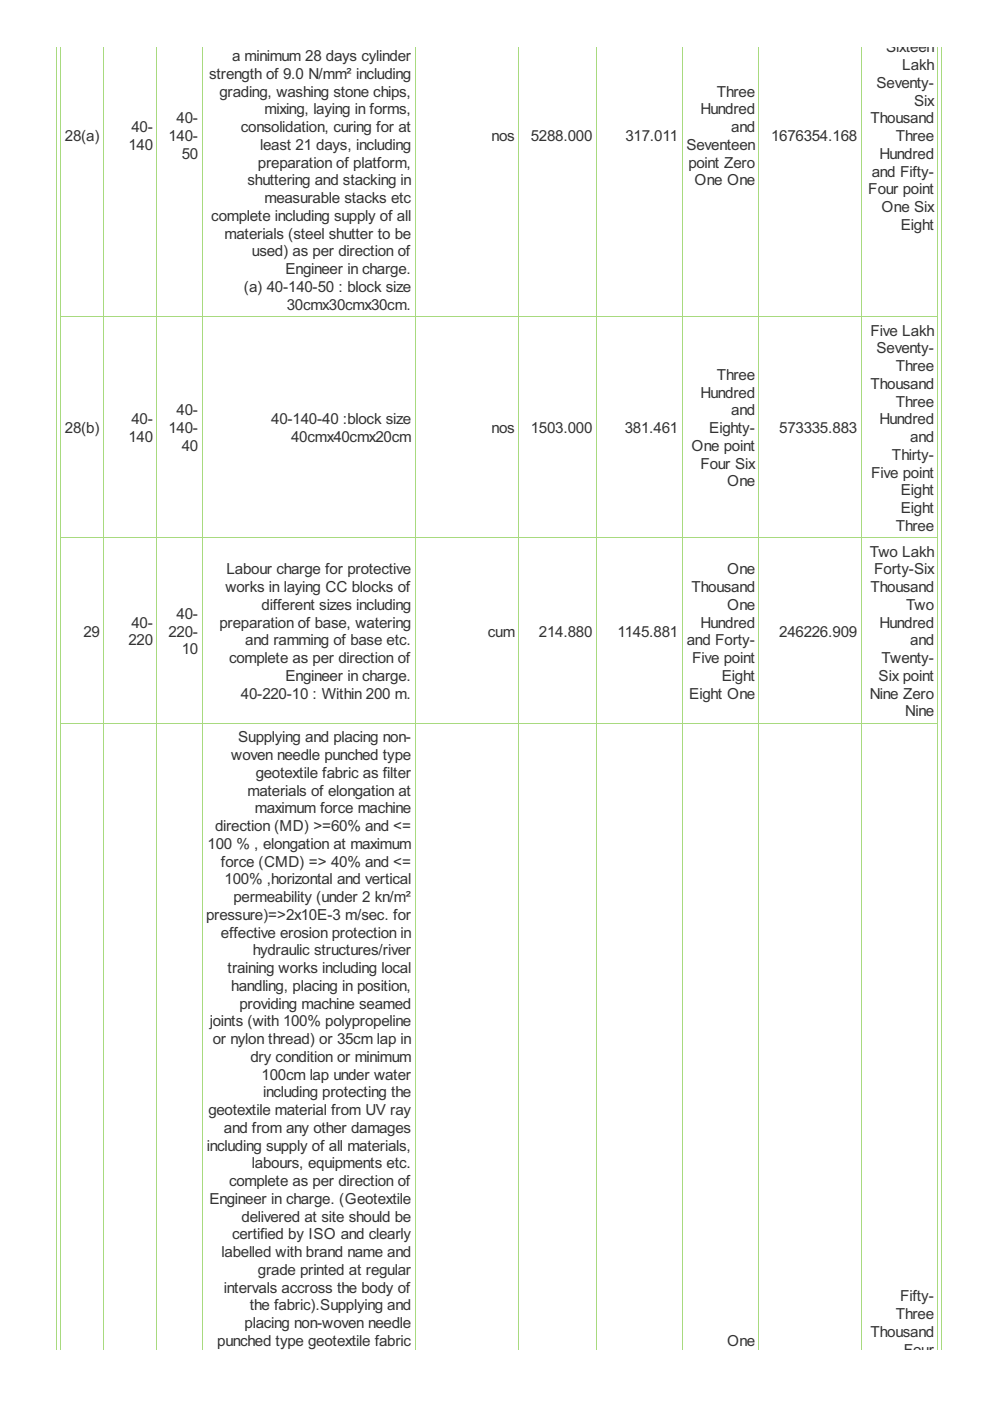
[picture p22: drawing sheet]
<svg xmlns="http://www.w3.org/2000/svg" width="210mm" height="297mm" viewBox="0 0 210 297" stroke-linecap="round" stroke-linejoin="round" font-family="sans-serif">
<defs><g id="words">
<g font-size="3.6" fill="#333">
<text x="187.9" y="11.1">Sixteen</text>
<text x="44.3" y="16.7">strength of 9.0 N/mm² including</text>
<text x="49.2" y="13">a minimum 28 days cylinder</text>
<text x="191.3" y="14.9">Lakh</text>
<text x="46.5" y="20.5">grading, washing stone chips,</text>
<text x="152" y="20.5">Three</text>
<text x="185.8" y="18.6">Seventy-</text>
<text x="193.8" y="22.4">Six</text>
<text x="13.8" y="29.9">28(a)</text>
<text x="27.9" y="28">40-</text>
<text x="35.7" y="29.9">140-</text>
<text x="37.4" y="26.1">40-</text>
<text x="51.1" y="28">consolidation, curing for at</text>
<text x="56.1" y="24.3">mixing, laying in forms,</text>
<text x="104.2" y="29.9">nos</text>
<text x="112.5" y="29.9">5288.000</text>
<text x="132.6" y="29.9">317.011</text>
<text x="148.5" y="24.3">Hundred</text>
<text x="155" y="28">and</text>
<text x="163.5" y="29.9">1676354.168</text>
<text x="184.6" y="26.1">Thousand</text>
<text x="189.9" y="29.9">Three</text>
<text x="27.2" y="31.8">140</text>
<text x="38.5" y="33.7">50</text>
<text x="54.7" y="35.6">preparation of platform,</text>
<text x="55.2" y="31.8">least 21 days, including</text>
<text x="145.5" y="31.8">Seventeen</text>
<text x="145.9" y="35.6">point Zero</text>
<text x="186.5" y="33.7">Hundred</text>
<text x="52.5" y="39.3">shuttering and stacking in</text>
<text x="147.3" y="39.3">One One</text>
<text x="184.1" y="41.2">Four point</text>
<text x="184.8" y="37.4">and Fifty-</text>
<text x="44.8" y="46.8">complete including supply of all</text>
<text x="56.1" y="43.1">measurable stacks etc</text>
<text x="186.9" y="45">One Six</text>
<text x="47.6" y="50.6">materials (steel shutter to be</text>
<text x="191" y="48.7">Eight</text>
<text x="53.4" y="54.4">used) as per direction of</text>
<text x="60.5" y="58.1">Engineer in charge.</text>
<text x="51.7" y="61.9">(a) 40-140-50 : block size</text>
<text x="60.8" y="65.7">30cmx30cmx30cm.</text>
<text x="184.6" y="71.1">Five Lakh</text>
<text x="185.8" y="74.9">Seventy-</text>
<text x="152" y="80.6">Three</text>
<text x="184.6" y="82.4">Thousand</text>
<text x="189.9" y="78.7">Three</text>
<text x="27.9" y="90">40-</text>
<text x="37.4" y="88.1">40-</text>
<text x="57.5" y="90">40-140-40 :block size</text>
<text x="148.5" y="84.3">Hundred</text>
<text x="155" y="88.1">and</text>
<text x="186.5" y="90">Hundred</text>
<text x="189.9" y="86.2">Three</text>
<text x="13.8" y="91.8">28(b)</text>
<text x="27.2" y="93.7">140</text>
<text x="35.7" y="91.8">140-</text>
<text x="38.5" y="95.6">40</text>
<text x="61.7" y="93.7">40cmx40cmx20cm</text>
<text x="104.2" y="91.8">nos</text>
<text x="112.5" y="91.8">1503.000</text>
<text x="132.5" y="91.8">381.461</text>
<text x="146.6" y="95.6">One point</text>
<text x="150.4" y="91.8">Eighty-</text>
<text x="165.2" y="91.8">573335.883</text>
<text x="193" y="93.7">and</text>
<text x="148.5" y="99.4">Four Six</text>
<text x="184.7" y="101.3">Five point</text>
<text x="189.1" y="97.5">Thirty-</text>
<text x="154.2" y="103.1">One</text>
<text x="191" y="105">Eight</text>
<text x="189.9" y="112.5">Three</text>
<text x="191" y="108.8">Eight</text>
<text x="184.4" y="118">Two Lakh</text>
<text x="47.8" y="125.6">works in laying CC blocks of</text>
<text x="48" y="121.8">Labour charge for protective</text>
<text x="146.6" y="125.6">Thousand</text>
<text x="154.2" y="121.8">One</text>
<text x="184.6" y="125.6">Thousand</text>
<text x="185.4" y="121.8">Forty-Six</text>
<text x="37.4" y="131.2">40-</text>
<text x="55.5" y="129.3">different sizes including</text>
<text x="154.2" y="129.3">One</text>
<text x="192.1" y="129.3">Two</text>
<text x="17.7" y="135">29</text>
<text x="27.2" y="136.8">220</text>
<text x="27.9" y="133.1">40-</text>
<text x="35.7" y="135">220-</text>
<text x="46.5" y="133.1">preparation of base, watering</text>
<text x="52" y="136.8">and ramming of base etc.</text>
<text x="103.4" y="135">cum</text>
<text x="114.3" y="135">214.880</text>
<text x="130.9" y="135">1145.881</text>
<text x="145.6" y="136.8">and Forty-</text>
<text x="148.5" y="133.1">Hundred</text>
<text x="165.2" y="135">246226.909</text>
<text x="186.5" y="133.1">Hundred</text>
<text x="193" y="136.8">and</text>
<text x="38.5" y="138.7">10</text>
<text x="48.6" y="140.6">complete as per direction of</text>
<text x="146.8" y="140.6">Five point</text>
<text x="186.9" y="140.6">Twenty-</text>
<text x="51.1" y="148.1">40-220-10 : Within 200 m.</text>
<text x="60.5" y="144.4">Engineer in charge.</text>
<text x="146.2" y="148.1">Eight One</text>
<text x="153.1" y="144.4">Eight</text>
<text x="184.4" y="148.1">Nine Zero</text>
<text x="186.3" y="144.4">Six point</text>
<text x="191.9" y="151.9">Nine</text>
<text x="49" y="161.2">woven needle punched type</text>
<text x="50.5" y="157.4">Supplying and placing non-</text>
<text x="54.2" y="164.9">geotextile fabric as filter</text>
<text x="52.5" y="168.7">materials of elongation at</text>
<text x="54.1" y="172.4">maximum force machine</text>
<text x="44" y="180">100 % , elongation at maximum</text>
<text x="45.6" y="176.2">direction (MD) &gt;=60% and &lt;=</text>
<text x="46.8" y="183.7">force (CMD) =&gt; 40% and &lt;=</text>
<text x="47.6" y="187.5">100% ,horizontal and vertical</text>
<text x="49.5" y="191.3">permeability (under 2 kn/m²</text>
<text x="43.7" y="195">pressure)=&gt;2x10E-3 m/sec. for</text>
<text x="46.8" y="198.8">effective erosion protection in</text>
<text x="53.6" y="202.6">hydraulic structures/river</text>
<text x="48.3" y="206.3">training works including local</text>
<text x="49" y="210.1">handling, placing in position,</text>
<text x="50.8" y="213.8">providing machine seamed</text>
<text x="44.5" y="217.6">joints (with 100% polypropeline</text>
<text x="45.1" y="221.4">or nylon thread) or 35cm lap in</text>
<text x="53.1" y="225.1">dry condition or minimum</text>
<text x="55.5" y="228.9">100cm lap under water</text>
<text x="55.8" y="232.7">including protecting the</text>
<text x="44.2" y="236.4">geotextile material from UV ray</text>
<text x="43.9" y="243.9">including supply of all materials,</text>
<text x="47.5" y="240.2">and from any other damages</text>
<text x="48.6" y="251.5">complete as per direction of</text>
<text x="53.4" y="247.7">labours, equipments etc.</text>
<text x="44.4" y="255.2">Engineer in charge. (Geotextile</text>
<text x="49.2" y="262.8">certified by ISO and clearly</text>
<text x="51.2" y="259">delivered at site should be</text>
<text x="47" y="266.5">labelled with brand name and</text>
<text x="47.5" y="274.1">intervals accross the body of</text>
<text x="54.7" y="270.3">grade printed at regular</text>
<text x="190.8" y="275.9">Fifty-</text>
<text x="51.9" y="281.6">placing non-woven needle</text>
<text x="53" y="277.8">the fabric).Supplying and</text>
<text x="189.9" y="279.7">Three</text>
<text x="46.1" y="285.3">punched type geotextile fabric</text>
<text x="154.2" y="285.3">One</text>
<text x="184.6" y="283.5">Thousand</text>
<text x="191.6" y="287.2">Four</text>
</g>
</g></defs>
<g fill="none" stroke="#a8da7f" stroke-width=".21">
<path d="M12 9.9v276.3M12.9 9.9v276.3M22 9.9v276.3M33.3 9.9v276.3M42.8 9.9v276.3M88 9.9v276.3M110 9.9v276.3M126.4 9.9v276.3M144.6 9.9v276.3M160.9 9.9v276.3M182.6 9.9v276.3M198.9 9.9v276.3"/>
<path d="M199.7 9.9v276.3M12.8 67.1h186.1M12.8 114h186.1M12.8 153.4h186.1"/>
</g>
<use href="#words"/>
</svg>
